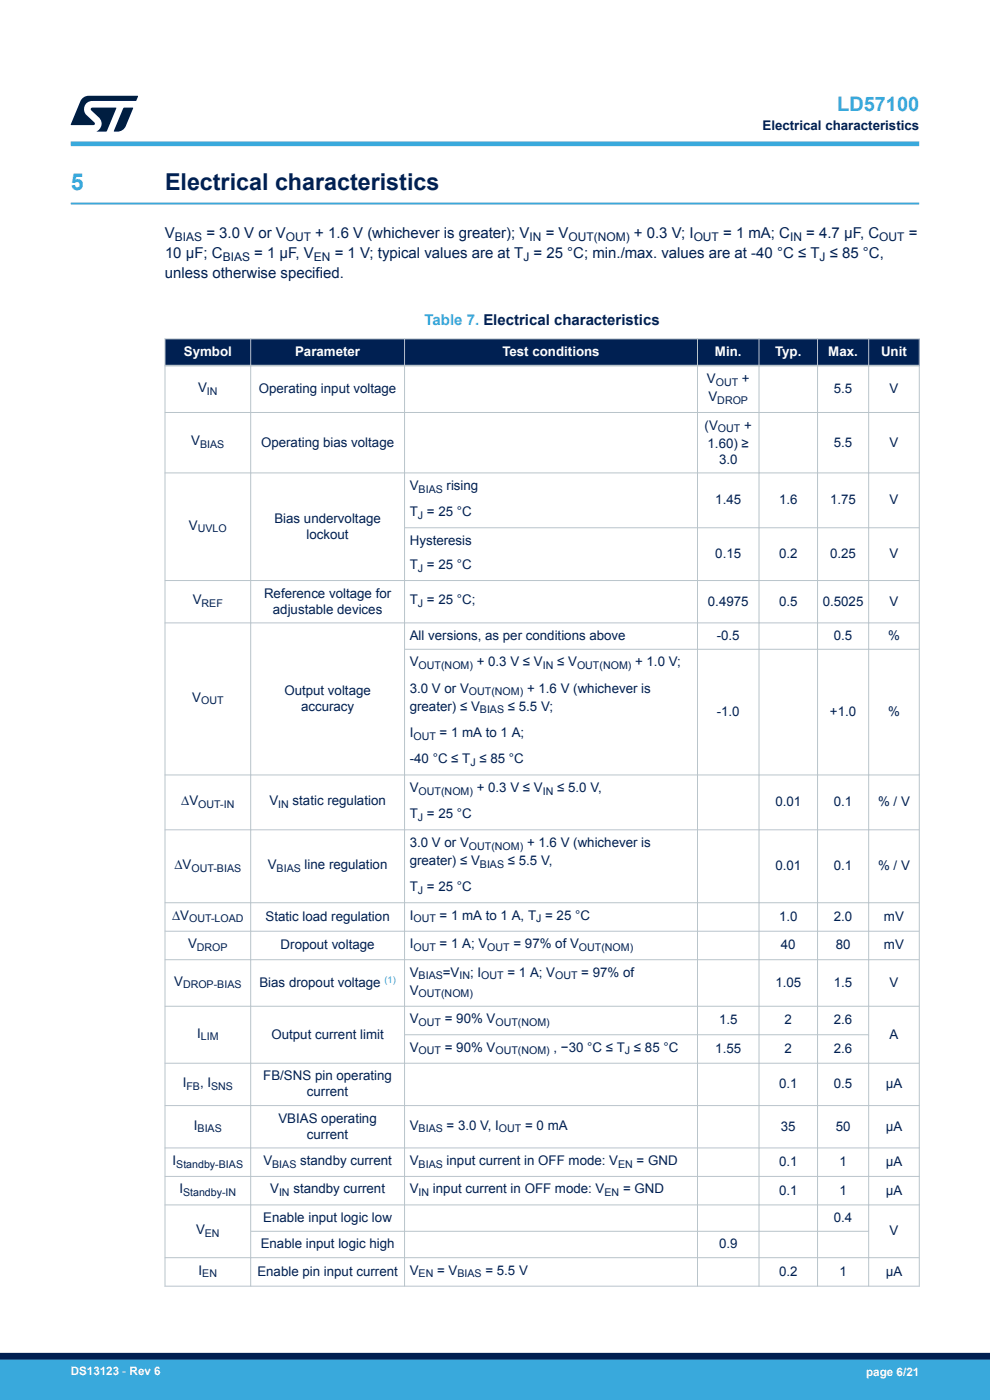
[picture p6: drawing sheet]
<svg xmlns="http://www.w3.org/2000/svg" width="210mm" height="297mm" viewBox="0 0 210 297" stroke-linecap="round" stroke-linejoin="round" font-family="sans-serif">
<defs><g id="words">
<text font-size="4.9" fill="#39a9dc" x="15" y="40.4">5</text>
<text font-size="4.9" fill="#002052" x="35" y="40.4">Electrical characteristics</text>
<text font-size="4.2" fill="#39a9dc" x="177.6" y="23.5">LD57100</text>
<g font-size="3.2" fill="#002052">
<text x="35" y="50.5">V</text>
<text x="43.8" y="50.5">= 3.0 V or V</text>
<text x="66.9" y="50.5">+ 1.6 V (whichever is greater); V</text>
<text x="115.7" y="50.5">= V</text>
<text x="134.5" y="50.5">+ 0.3 V; I</text>
<text x="153.4" y="50.5">= 1 mA; C</text>
<text x="171" y="50.5">= 4.7 µF, C</text>
<text x="192.8" y="50.5">=</text>
<text x="35" y="59">unless otherwise specified.</text>
<text x="35" y="54.7">10 µF; C</text>
<text x="53.9" y="54.7">= 1 µF, V</text>
<text x="71" y="54.7">= 1 V; typical values are at T = 25 °C; min./max. values are at -40 °C ≤ T ≤ 85 °C,</text>
</g>
<text font-size="3.2" fill="#39a9dc" x="90.1" y="68.9">Table 7. Electrical characteristics</text>
<g font-size="2.8" fill="#002052">
<text x="161.7" y="27.5">Electrical characteristics</text>
<text x="42" y="83.2">V</text>
<text x="54.9" y="83.4">Operating input voltage</text>
<text x="149.9" y="81.2">V</text>
<text x="157.4" y="81.2">+</text>
<text x="176.9" y="83.4">5.5</text>
<text x="188.7" y="83.4">V</text>
<text x="150.3" y="85.1">V</text>
<text x="40.6" y="94.5">V</text>
<text x="55.4" y="94.7">Operating bias voltage</text>
<text x="149.5" y="91.1">(V</text>
<text x="150.1" y="95">1.60) ≥</text>
<text x="157.8" y="91.1">+</text>
<text x="176.9" y="94.7">5.5</text>
<text x="188.7" y="94.7">V</text>
<text x="152.5" y="98.3">3.0</text>
<text x="86.9" y="103.9">V</text>
<text x="94.7" y="103.9">rising</text>
<text x="151.7" y="107">1.45</text>
<text x="165.3" y="107">1.6</text>
<text x="176.1" y="107">1.75</text>
<text x="188.7" y="107">V</text>
<text x="40.1" y="112.3">V</text>
<text x="58.2" y="110.9">Bias undervoltage</text>
<text x="86.9" y="109.5">T = 25 °C</text>
<text x="65" y="114.2">lockout</text>
<text x="86.9" y="115.6">Hysteresis</text>
<text x="151.7" y="118.4">0.15</text>
<text x="165.3" y="118.4">0.2</text>
<text x="176.1" y="118.4">0.25</text>
<text x="188.7" y="118.4">V</text>
<text x="86.9" y="120.7">T = 25 °C</text>
<text x="40.9" y="128.2">V</text>
<text x="56" y="126.8">Reference voltage for</text>
<text x="57.9" y="130.2">adjustable devices</text>
<text x="86.9" y="128.2">T = 25 °C;</text>
<text x="150.2" y="128.5">0.4975</text>
<text x="165.3" y="128.5">0.5</text>
<text x="174.5" y="128.5">0.5025</text>
<text x="188.7" y="128.5">V</text>
<text x="86.9" y="135.8">All versions, as per conditions above</text>
<text x="152" y="135.8">-0.5</text>
<text x="176.9" y="135.8">0.5</text>
<text x="188.4" y="135.8">%</text>
<text x="86.9" y="141.4">V</text>
<text x="101.1" y="141.4">+ 0.3 V ≤ V</text>
<text x="118.2" y="141.4">≤ V</text>
<text x="134.7" y="141.4">+ 1.0 V;</text>
<text x="40.8" y="148.9">V</text>
<text x="60.3" y="147.4">Output voltage</text>
<text x="86.9" y="146.9">3.0 V or V</text>
<text x="111.8" y="146.9">+ 1.6 V (whichever is</text>
<text x="63.8" y="150.8">accuracy</text>
<text x="86.9" y="150.8">greater) ≤ V</text>
<text x="107.7" y="150.8">≤ 5.5 V;</text>
<text x="152" y="151.9">-1.0</text>
<text x="176.1" y="151.9">+1.0</text>
<text x="188.4" y="151.9">%</text>
<text x="86.9" y="162">-40 °C ≤ T ≤ 85 °C</text>
<text x="86.9" y="156.4">I</text>
<text x="93.3" y="156.4">= 1 mA to 1 A;</text>
<text x="38.5" y="170.8">∆V</text>
<text x="57.1" y="170.8">V</text>
<text x="62.1" y="170.8">static regulation</text>
<text x="86.9" y="173.6">T = 25 °C</text>
<text x="86.9" y="168">V</text>
<text x="101.1" y="168">+ 0.3 V ≤ V</text>
<text x="118.2" y="168">≤ 5.0 V,</text>
<text x="164.5" y="171">0.01</text>
<text x="176.9" y="171">0.1</text>
<text x="186.3" y="171">% / V</text>
<text x="86.9" y="179.7">3.0 V or V</text>
<text x="111.8" y="179.7">+ 1.6 V (whichever is</text>
<text x="37" y="184.4">∆V</text>
<text x="56.8" y="184.4">V</text>
<text x="64.6" y="184.4">line regulation</text>
<text x="86.9" y="183.5">greater) ≤ V</text>
<text x="107.7" y="183.5">≤ 5.5 V,</text>
<text x="164.5" y="184.6">0.01</text>
<text x="176.9" y="184.6">0.1</text>
<text x="186.3" y="184.6">% / V</text>
<text x="86.9" y="189.1">T = 25 °C</text>
<text x="36.5" y="195.1">∆V</text>
<text x="56.3" y="195.3">Static load regulation</text>
<text x="86.9" y="195.1">I</text>
<text x="93.3" y="195.1">= 1 mA to 1 A, T = 25 °C</text>
<text x="165.3" y="195.3">1.0</text>
<text x="176.9" y="195.3">2.0</text>
<text x="187.5" y="195.3">mV</text>
<text x="39.9" y="201.2">V</text>
<text x="59.5" y="201.4">Dropout voltage</text>
<text x="86.9" y="201.2">I</text>
<text x="93.3" y="201.2">= 1 A; V</text>
<text x="108.9" y="201.2">= 97% of V</text>
<text x="165.6" y="201.4">40</text>
<text x="177.3" y="201.4">80</text>
<text x="187.5" y="201.4">mV</text>
<text x="36.9" y="209.1">V</text>
<text x="55" y="209.5">Bias dropout voltage</text>
<text x="86.9" y="207.2">V</text>
<text x="93.9" y="207.2">=V</text>
<text x="99.7" y="207.2">; I</text>
<text x="107.6" y="207.2">= 1 A; V</text>
<text x="123.3" y="207.2">= 97% of</text>
<text x="164.5" y="209.3">1.05</text>
<text x="176.9" y="209.3">1.5</text>
<text x="188.7" y="209.3">V</text>
<text x="86.9" y="211">V</text>
<text x="41.8" y="220.1">I</text>
<text x="57.6" y="220.3">Output current limit</text>
<text x="86.9" y="217.1">V</text>
<text x="94.4" y="217.1">= 90% V</text>
<text x="152.5" y="217.3">1.5</text>
<text x="166.4" y="217.3">2</text>
<text x="176.9" y="217.3">2.6</text>
<text x="188.7" y="220.3">A</text>
<text x="86.9" y="223.1">V</text>
<text x="94.4" y="223.1">= 90% V</text>
<text x="117.4" y="223.1">, −30 °C ≤ T ≤ 85 °C</text>
<text x="151.7" y="223.3">1.55</text>
<text x="166.4" y="223.3">2</text>
<text x="176.9" y="223.3">2.6</text>
<text x="38.8" y="230.6">I</text>
<text x="42.4" y="230.6">, I</text>
<text x="55.8" y="229.2">FB/SNS pin operating</text>
<text x="65.1" y="232.6">current</text>
<text x="165.3" y="230.9">0.1</text>
<text x="176.9" y="230.9">0.5</text>
<text x="187.9" y="230.9">µA</text>
<text x="41.1" y="239.6">I</text>
<text x="59.1" y="238.2">VBIAS operating</text>
<text x="86.9" y="239.6">V</text>
<text x="94.7" y="239.6">= 3.0 V, I</text>
<text x="111.4" y="239.6">= 0 mA</text>
<text x="165.6" y="239.8">35</text>
<text x="177.3" y="239.8">50</text>
<text x="187.9" y="239.8">µA</text>
<text x="65.1" y="241.5">current</text>
<text x="36.6" y="247.1">I</text>
<text x="55.9" y="247.1">V</text>
<text x="63.7" y="247.1">standby current</text>
<text x="86.9" y="247.1">V</text>
<text x="94.7" y="247.1">input current in OFF mode: V</text>
<text x="135" y="247.1">= GND</text>
<text x="165.3" y="247.4">0.1</text>
<text x="178.1" y="247.4">1</text>
<text x="187.9" y="247.4">µA</text>
<text x="38.1" y="253.2">I</text>
<text x="57.3" y="253.2">V</text>
<text x="62.2" y="253.2">standby current</text>
<text x="86.9" y="253.2">V</text>
<text x="91.8" y="253.2">input current in OFF mode: V</text>
<text x="132.2" y="253.2">= GND</text>
<text x="165.3" y="253.4">0.1</text>
<text x="178.1" y="253.4">1</text>
<text x="187.9" y="253.4">µA</text>
<text x="41.6" y="261.8">V</text>
<text x="55.8" y="259.2">Enable input logic low</text>
<text x="176.9" y="259.2">0.4</text>
<text x="188.7" y="262">V</text>
<text x="55.3" y="264.8">Enable input logic high</text>
<text x="152.5" y="264.8">0.9</text>
<text x="42.1" y="270.4">I</text>
<text x="54.6" y="270.6">Enable pin input current</text>
<text x="86.9" y="270.4">V</text>
<text x="92.7" y="270.4">= V</text>
<text x="103" y="270.4">= 5.5 V</text>
<text x="165.3" y="270.6">0.2</text>
<text x="178.1" y="270.6">1</text>
<text x="187.9" y="270.6">µA</text>
</g>
<g font-size="2.8" fill="#fff">
<text x="39" y="75.5">Symbol</text>
<text x="62.6" y="75.5">Parameter</text>
<text x="106.6" y="75.5">Test conditions</text>
<text x="151.7" y="75.5">Min.</text>
<text x="164.4" y="75.5">Typ.</text>
<text x="175.7" y="75.5">Max.</text>
<text x="186.9" y="75.5">Unit</text>
</g>
<g font-size="2.5" fill="#002052">
<text x="37.1" y="51.1">BIAS</text>
<text x="60.6" y="51.1">OUT</text>
<text x="112.3" y="51.1">IN</text>
<text x="120.6" y="51.1">OUT(NOM)</text>
<text x="147.1" y="51.1">OUT</text>
<text x="167.6" y="51.1">IN</text>
<text x="186.5" y="51.1">OUT</text>
<text x="47.2" y="55.4">BIAS</text>
<text x="66.6" y="55.4">EN</text>
<text x="111" y="55.4">J</text>
<text x="173.8" y="55.4">J</text>
</g>
<g font-size="2.5" fill="#fff">
<text x="15" y="291.6">DS13123 - Rev 6</text>
<text x="183.7" y="291.9">page 6/21</text>
</g>
<g font-size="2.3" fill="#002052">
<text x="43.9" y="83.7">IN</text>
<text x="151.8" y="81.8">OUT</text>
<text x="152.2" y="85.6">DROP</text>
<text x="42.5" y="95.1">BIAS</text>
<text x="152.3" y="91.7">OUT</text>
<text x="88.8" y="104.5">BIAS</text>
<text x="42" y="112.9">UVLO</text>
<text x="88.6" y="110.1">J</text>
<text x="88.6" y="121.3">J</text>
<text x="42.8" y="128.8">REF</text>
<text x="88.6" y="128.8">J</text>
<text x="88.8" y="141.9">OUT(NOM)</text>
<text x="115.1" y="141.9">IN</text>
<text x="122.4" y="141.9">OUT(NOM)</text>
<text x="42.6" y="149.4">OUT</text>
<text x="99.5" y="147.5">OUT(NOM)</text>
<text x="101.8" y="151.3">BIAS</text>
<text x="87.7" y="156.9">OUT</text>
<text x="99.8" y="162.5">J</text>
<text x="42.1" y="171.4">OUT-IN</text>
<text x="59" y="171.4">IN</text>
<text x="88.8" y="168.6">OUT(NOM)</text>
<text x="115.1" y="168.6">IN</text>
<text x="88.6" y="174.2">J</text>
<text x="40.6" y="184.9">OUT-BIAS</text>
<text x="58.7" y="184.9">BIAS</text>
<text x="99.5" y="180.2">OUT(NOM)</text>
<text x="101.8" y="184">BIAS</text>
<text x="88.6" y="189.6">J</text>
<text x="40.1" y="195.7">OUT-LOAD</text>
<text x="87.7" y="195.7">OUT</text>
<text x="113.7" y="195.7">J</text>
<text x="41.8" y="201.7">DROP</text>
<text x="87.7" y="201.7">OUT</text>
<text x="103.4" y="201.7">OUT</text>
<text x="122.8" y="201.7">OUT(NOM)</text>
<text x="38.8" y="209.7">DROP-BIAS</text>
<text x="88.8" y="207.8">BIAS</text>
<text x="97.5" y="207.8">IN</text>
<text x="102.1" y="207.8">OUT</text>
<text x="117.8" y="207.8">OUT</text>
<text x="88.8" y="211.6">OUT(NOM)</text>
<text x="42.6" y="220.7">LIM</text>
<text x="88.8" y="217.6">OUT</text>
<text x="105.1" y="217.6">OUT(NOM)</text>
<text x="88.8" y="223.7">OUT</text>
<text x="105.1" y="223.7">OUT(NOM)</text>
<text x="132.6" y="223.7">J</text>
<text x="39.5" y="231.2">FB</text>
<text x="44.8" y="231.2">SNS</text>
<text x="41.9" y="240.2">BIAS</text>
<text x="88.8" y="240.2">BIAS</text>
<text x="105.8" y="240.2">OUT</text>
<text x="37.4" y="247.7">Standby-BIAS</text>
<text x="57.7" y="247.7">BIAS</text>
<text x="88.8" y="247.7">BIAS</text>
<text x="131.1" y="247.7">EN</text>
<text x="38.8" y="253.7">Standby-IN</text>
<text x="59.2" y="253.7">IN</text>
<text x="88.8" y="253.7">IN</text>
<text x="128.2" y="253.7">EN</text>
<text x="43.5" y="262.4">EN</text>
<text x="42.9" y="271">EN</text>
<text x="88.8" y="271">EN</text>
<text x="97" y="271">BIAS</text>
</g>
<text font-size="2" fill="#39a9dc" x="81.5" y="208.5">(1)</text>
</g></defs>
<path d="M15 43.2h180" fill="none" stroke="#39a9dc" stroke-width=".4"/>
<g fill="#002052">
<path d="M35 71.9h160v5.7h-160z" fill-rule="evenodd"/>
<path d="M35 71.9h160v5.7h-160z" fill-rule="evenodd"/>
</g>
<g fill="none" stroke="#b9c4ca" stroke-width=".21">
<path d="M34.9 71.9h160.2M35 71.8v201.2M53.2 71.8v201.2M85.8 71.8v201.2M148 71.8v201.2M161 71.8v201.2M173.4 71.8v201.2M184.3 71.8v201.2M195 71.8v201.2M34.9 87.5h160.2M34.9 100.3h160.2M85.8 112h109.3"/>
<path d="M34.9 132.1h160.2M85.8 137.7h109.3M195.1 123.2h-160.2M34.9 176h160.2M195.1 164.4h-160.2M34.9 191.5h160.2M34.9 197.6h160.2M34.9 203.6h160.2M34.9 213.5h160.2M85.8 219.5h98.6M34.9 225.6h160.2M34.9 234.5h160.2"/>
<path d="M34.9 243.5h160.2M34.9 249.6h160.2M34.9 255.6h160.2M34.9 266.8h160.2M34.9 272.9h160.2M53.2 261.2h131.2"/>
</g>
<path d="M34.9 77.6h160.2" fill="none" stroke="#b9c4ca" stroke-width=".35"/>
<path d="M15 30.5h180" fill="none" stroke="#39a9dc" stroke-width="1"/>
<g fill="#001e41">
<path d="M17.6 20.8l1.2-.5 10.5 .1-.5 1h-9.2a1.74 1.74 0 0 0-1.6 1 1.74 1.74 0 0 0 .3 2l1.7 1.6 .1 .2-.1 .3h-5l2.1-5z"/>
<path d="M26.2 22.9h2.1l-1.6 3.9a1.92 1.92 0 0 1-1.8 1.1h-.7l-.1-.1z"/>
<path d="M19.4 22.9l5.2-.1 .1 .1-2.1 5h-2.1a1.85 1.85 0 0 0 .5-2.9l-1.6-1.6-.2-.2z"/>
</g>
<g fill="#39a9dc">
<path d="M0 288.4h210v8.6h-210z" fill-rule="evenodd"/>
<path d="M-.1 288.4h210.2v4.4h-210.2z" fill-rule="evenodd"/>
</g>
<path d="M0 287.7h210" fill="none" stroke="#002052" stroke-width="1.4"/>
<use href="#words"/>
</svg>
